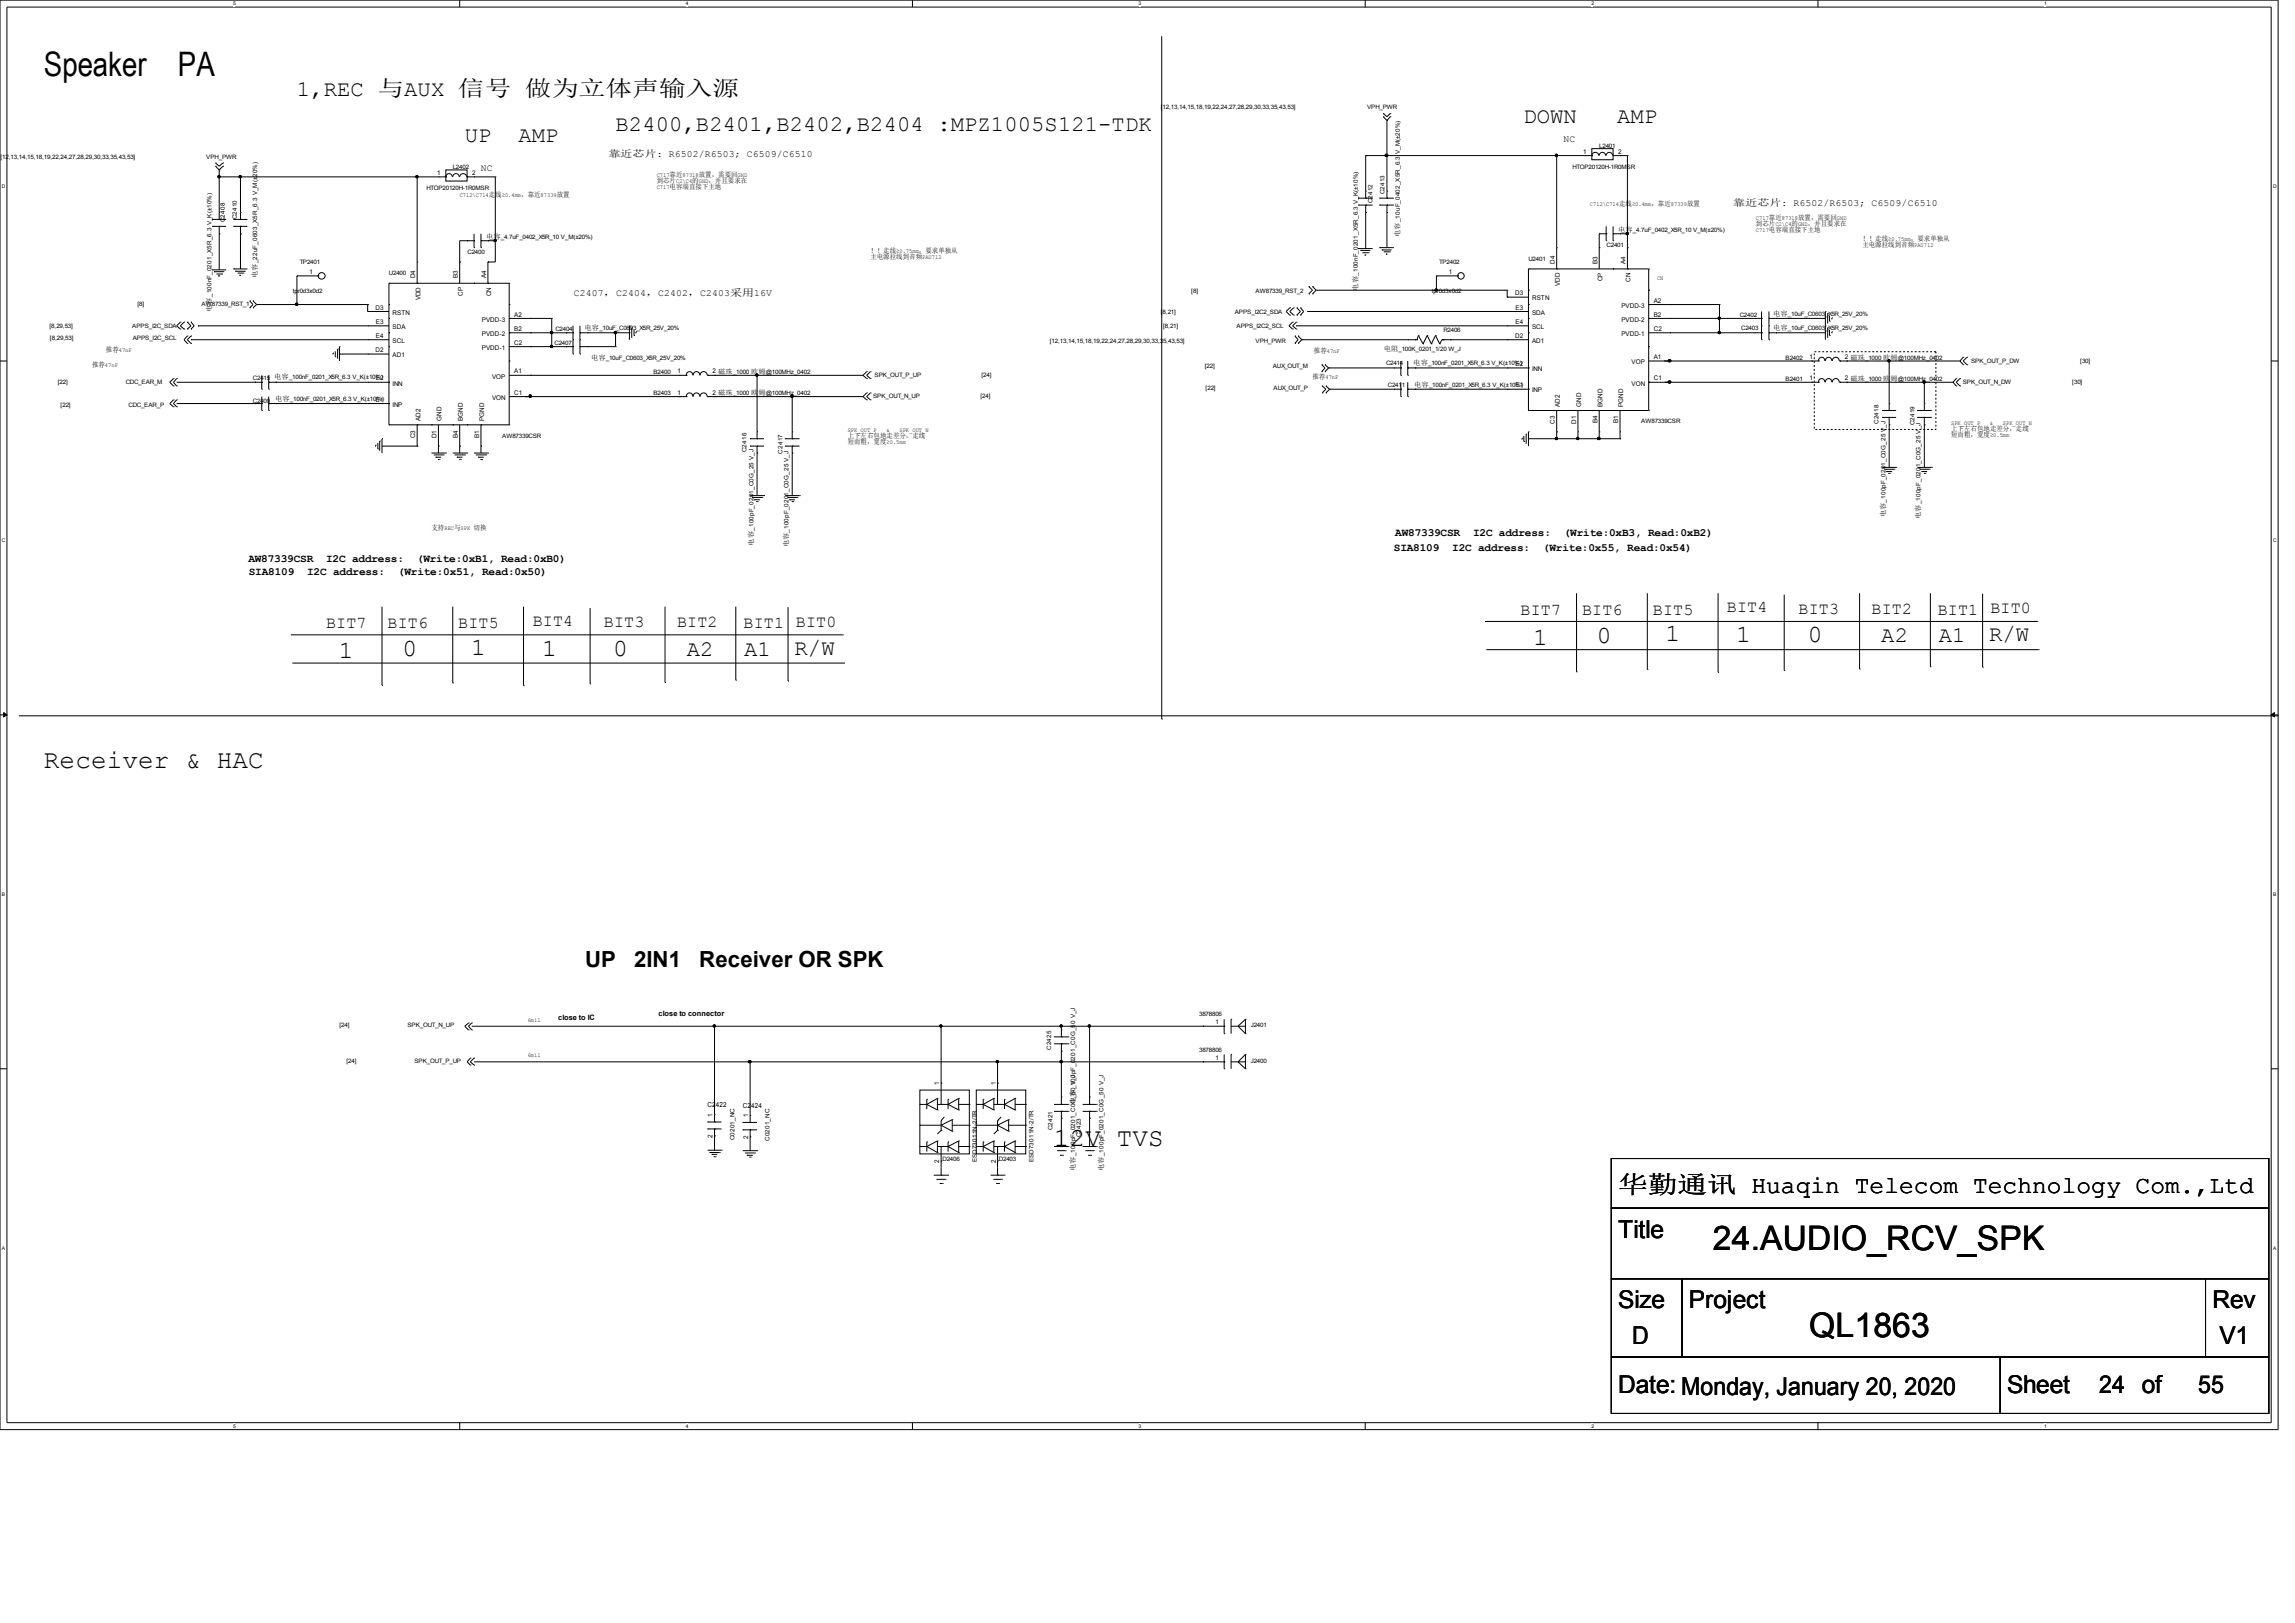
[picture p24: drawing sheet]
<svg xmlns="http://www.w3.org/2000/svg" width="420mm" height="297mm" viewBox="0 0 420 297" stroke-linecap="round" stroke-linejoin="round" font-family="sans-serif">
<defs><g id="words">
<g font-size="6.2">
<text x="8" y="13.8">Speaker</text>
<text x="32.6" y="13.8">PA</text>
<text x="313.6" y="228.8">24.AUDIO_RCV_SPK</text>
<text x="331.2" y="244.7">QL1863</text>
</g>
<g font-size="4.7">
<text x="8" y="140.6">Receiver &amp; HAC</text>
<text x="193" y="209.7">12V TVS</text>
</g>
<g font-size="4.5">
<text x="86.3" y="119.8">1</text>
<text x="280.7" y="118.1">1</text>
<text x="292.4" y="117.6">0</text>
<text x="304.9" y="117.4">1</text>
<text x="317.8" y="117.5">1</text>
<text x="331" y="117.5">0</text>
<text x="62.1" y="120.5">1</text>
<text x="73.7" y="120.1">0</text>
<text x="99.2" y="120">1</text>
<text x="112.3" y="120">0</text>
<text x="296.2" y="218.3">华勤通讯 Huaqin Telecom Technology Com.,Ltd</text>
<text x="296.2" y="226.5">Title</text>
<text x="296.2" y="239.5">Size</text>
<text x="309.2" y="239.5">Project</text>
<text x="405" y="239.5">Rev</text>
<text x="298.8" y="245.9">D</text>
<text x="406.3" y="245.9">V1</text>
<text x="296.2" y="255">Date: Monday, January 20, 2020</text>
<text x="367.5" y="255">Sheet</text>
<text x="384.3" y="255">24 of</text>
<text x="402.4" y="255">55</text>
</g>
<g font-size="4.1">
<text x="54.4" y="17.6">1,REC 与AUX 信号 做为立体声输入源</text>
<text x="112.7" y="23.9">B2400,B2401,B2402,B2404 :MPZ1005S121-TDK</text>
<text x="278.9" y="22.5">DOWN</text>
<text x="296.1" y="22.5">AMP</text>
<text x="85.1" y="25.9">UP</text>
<text x="94.9" y="25.9">AMP</text>
<text x="145.5" y="119.8">R/W</text>
<text x="344.4" y="117.5">A2</text>
<text x="354.9" y="117.5">A1</text>
<text x="364.2" y="117.4">R/W</text>
<text x="125.7" y="120">A2</text>
<text x="136.2" y="120">A1</text>
<text x="107.1" y="176.9">UP</text>
<text x="116.1" y="176.9">2IN1</text>
<text x="128" y="176.9">Receiver OR SPK</text>
</g>
<g font-size="3">
<text x="278.4" y="112.5">BIT7</text>
<text x="289.6" y="112.5">BIT6</text>
<text x="302.6" y="112.5">BIT5</text>
<text x="316.1" y="112">BIT4</text>
<text x="329.3" y="112.3">BIT3</text>
<text x="342.6" y="112.3">BIT2</text>
<text x="354.8" y="112.5">BIT1</text>
<text x="364.4" y="112.2">BIT0</text>
<text x="59.7" y="114.9">BIT7</text>
<text x="71" y="114.9">BIT6</text>
<text x="83.9" y="114.9">BIT5</text>
<text x="97.5" y="114.5">BIT4</text>
<text x="110.6" y="114.8">BIT3</text>
<text x="124" y="114.8">BIT2</text>
<text x="136.1" y="114.9">BIT1</text>
<text x="145.7" y="114.7">BIT0</text>
</g>
<g font-size="2">
<text x="255.2" y="100.8">SIA8109</text>
<text x="255.4" y="98.1">AW87339CSR</text>
<text x="265.9" y="100.8">I2C address:</text>
<text x="269.7" y="98.1">I2C address:</text>
<text x="282.5" y="100.8">(Write:0x55, Read:0x54)</text>
<text x="286.3" y="98.1">(Write:0xB3, Read:0xB2)</text>
<text x="45.5" y="102.9">AW87339CSR</text>
<text x="45.6" y="105.2">SIA8109</text>
<text x="56.2" y="105.2">I2C address:</text>
<text x="59.7" y="102.9">I2C address:</text>
<text x="72.8" y="105.2">(Write:0x51, Read:0x50)</text>
<text x="76.3" y="102.9">(Write:0xB1, Read:0xB0)</text>
</g>
<g font-size="1.8">
<text x="111.4" y="28.6">靠近芯片: R6502/R6503; C6509/C6510</text>
<text x="286.3" y="26">NC</text>
<text x="88.1" y="31.3">NC</text>
<text x="317.3" y="37.7">靠近芯片: R6502/R6503; C6509/C6510</text>
<text x="105.1" y="54.1">C2407，C2404，C2402，C2403采用16V</text>
</g>
<g font-size="1.4">
<text x="120.6" y="185.9">close to connector</text>
<text x="102.2" y="186.6">close to IC</text>
</g>
<g font-size="1.3">
<text x="120.2" y="33.6">到芯片</text>
<text x="122.6" y="32.5">靠近</text>
<text x="122.6" y="34.7">电容端直接下主地</text>
<text x="126.7" y="33.6">的</text>
<text x="127.9" y="32.5">放置，需要回</text>
<text x="129.7" y="33.6">，并且要求在</text>
<text x="89.5" y="36">走</text>
<text x="90.7" y="36">线</text>
<text x="95.4" y="36">，靠近</text>
<text x="101.9" y="36">放置</text>
<text x="296.4" y="37.8">走线</text>
<text x="302.3" y="37.8">，靠近</text>
<text x="308.9" y="37.8">放置</text>
<text x="321.5" y="41.3">到芯片</text>
<text x="323.8" y="40.2">靠近</text>
<text x="328" y="41.3">的</text>
<text x="329.2" y="40.2">放置，需要回</text>
<text x="331" y="41.3">，并且要求在</text>
<text x="89" y="43.7">电容</text>
<text x="159.3" y="46.3">！！走线</text>
<text x="159.3" y="47.4">主电源拉线到音频</text>
<text x="168.2" y="46.3">，要求单独从</text>
<text x="256.3" y="43.4" transform="rotate(-90 256.3 43.4)">电容</text>
<text x="296.2" y="42.4">电容</text>
<text x="323.8" y="42.4">电容端直接下主地</text>
<text x="341" y="44.1">！！走线</text>
<text x="341" y="45.2">主电源拉线到音频</text>
<text x="349.8" y="44.1">，要求单独从</text>
<text x="47.1" y="50.9" transform="rotate(-90 47.1 50.9)">电容</text>
<text x="248.6" y="53.2" transform="rotate(-90 248.6 53.2)">电容</text>
<text x="38.7" y="57.1" transform="rotate(-90 38.7 57.1)">电容</text>
<text x="324.6" y="57.9">电容</text>
<text x="19.4" y="64.5">推荐</text>
<text x="107" y="60.4">电容</text>
<text x="108.2" y="65.9">电容</text>
<text x="240.5" y="64.6">推荐</text>
<text x="253.3" y="64.3">电阻</text>
<text x="324.6" y="60.4">电容</text>
<text x="16.8" y="67.1">推荐</text>
<text x="50.2" y="69.4">电容</text>
<text x="240.3" y="69.5">推荐</text>
<text x="258.7" y="66.7">电容</text>
<text x="258.9" y="70.8">电容</text>
<text x="346.1" y="69.8">姆</text>
<text x="50.4" y="73.3">电容</text>
<text x="138.9" y="72.3">姆</text>
<text x="155.2" y="80.2">上下左右包地走差分，走线</text>
<text x="155.2" y="81.3">短而粗，宽度</text>
<text x="357.2" y="78.9">上下左右包地走差分，走线</text>
<text x="357.2" y="80">短而粗，宽度</text>
<text x="345.2" y="94.7" transform="rotate(-90 345.2 94.7)">电容</text>
<text x="351.6" y="95" transform="rotate(-90 351.6 95)">电容</text>
<text x="79" y="97">支持</text>
<text x="83.1" y="97">与</text>
<text x="86.7" y="97">切换</text>
<text x="137.9" y="99.9" transform="rotate(-90 137.9 99.9)">电容</text>
<text x="144.4" y="100.2" transform="rotate(-90 144.4 100.2)">电容</text>
<text x="129.5" y="202.6">C2422</text>
<text x="136" y="202.7">C2424</text>
<text x="196.8" y="202" transform="rotate(-90 196.8 202)">电容</text>
<text x="196.8" y="214.3" transform="rotate(-90 196.8 214.3)">电容</text>
<text x="202" y="214.3" transform="rotate(-90 202 214.3)">电容</text>
</g>
<g font-size="1.2">
<text x="289.8" y="28.1">1</text>
<text x="296.2" y="28.1">2</text>
<text x="80" y="32">1</text>
<text x="86.4" y="32">2</text>
<text x="56.6" y="50.2">1</text>
<text x="76" y="50.9" transform="rotate(-90 76 50.9)">D4</text>
<text x="83.8" y="50.9" transform="rotate(-90 83.8 50.9)">B3</text>
<text x="89" y="50.9" transform="rotate(-90 89 50.9)">A4</text>
<text x="265.3" y="50.2">1</text>
<text x="284.6" y="48.3" transform="rotate(-90 284.6 48.3)">D4</text>
<text x="285.6" y="52.4" transform="rotate(-90 285.6 52.4)">VDD</text>
<text x="292.4" y="48.3" transform="rotate(-90 292.4 48.3)">B3</text>
<text x="293.4" y="51.5" transform="rotate(-90 293.4 51.5)">CP</text>
<text x="297.6" y="48.3" transform="rotate(-90 297.6 48.3)">A4</text>
<text x="298.5" y="51.6" transform="rotate(-90 298.5 51.6)">CN</text>
<text x="68.7" y="56.7">D3</text>
<text x="68.8" y="59.3">E3</text>
<text x="71.9" y="57.6">RSTN</text>
<text x="77" y="55" transform="rotate(-90 77 55)">VDD</text>
<text x="84.8" y="54.1" transform="rotate(-90 84.8 54.1)">CP</text>
<text x="88.2" y="58.9">PVDD-3</text>
<text x="89.9" y="54.2" transform="rotate(-90 89.9 54.2)">CN</text>
<text x="94.1" y="57.9">A2</text>
<text x="277.4" y="54">D3</text>
<text x="277.5" y="56.7">E3</text>
<text x="277.5" y="59.3">E4</text>
<text x="280.5" y="57.6">SDA</text>
<text x="280.5" y="55">RSTN</text>
<text x="296.8" y="58.9">PVDD-2</text>
<text x="296.8" y="56.3">PVDD-3</text>
<text x="302.8" y="57.9">B2</text>
<text x="302.8" y="55.4">A2</text>
<text x="68.7" y="64.5">D2</text>
<text x="68.8" y="61.8">E4</text>
<text x="71.9" y="60.2">SDA</text>
<text x="71.9" y="62.8">SCL</text>
<text x="71.9" y="65.4">AD1</text>
<text x="88.2" y="64">PVDD-1</text>
<text x="88.2" y="61.5">PVDD-2</text>
<text x="94.1" y="63.1">C2</text>
<text x="94.1" y="60.6">B2</text>
<text x="277.4" y="61.8">D2</text>
<text x="280.5" y="60.2">SCL</text>
<text x="280.5" y="62.8">AD1</text>
<text x="296.8" y="61.5">PVDD-1</text>
<text x="302.8" y="60.6">C2</text>
<text x="302.8" y="65.7">A1</text>
<text x="331.3" y="65.7">1</text>
<text x="337.7" y="65.7">2 磁珠_1000 欧姆@100MHz_0402</text>
<text x="68.8" y="69.6">E2</text>
<text x="71.9" y="70.6">INN</text>
<text x="90.1" y="69.3">VOP</text>
<text x="94.1" y="68.4">A1</text>
<text x="124" y="68.4">1</text>
<text x="130.5" y="68.4">2 磁珠_1000 欧姆@100MHz_0402</text>
<text x="277.5" y="70.9">E1</text>
<text x="277.5" y="67">E2</text>
<text x="280.5" y="71.8">INP</text>
<text x="280.5" y="67.9">INN</text>
<text x="298.7" y="70.6">VON</text>
<text x="298.7" y="66.7">VOP</text>
<text x="302.8" y="69.6">C1</text>
<text x="331.3" y="69.6">1</text>
<text x="337.7" y="69.6">2 磁珠_1000 欧</text>
<text x="68.8" y="73.5">E1</text>
<text x="71.9" y="74.5">INP</text>
<text x="77" y="77.1" transform="rotate(-90 77 77.1)">AD2</text>
<text x="80.9" y="77.1" transform="rotate(-90 80.9 77.1)">GND</text>
<text x="84.8" y="77.1" transform="rotate(-90 84.8 77.1)">BGND</text>
<text x="88.6" y="77.1" transform="rotate(-90 88.6 77.1)">PGND</text>
<text x="90.1" y="73.2">VON</text>
<text x="94.1" y="72.2">C1</text>
<text x="124" y="72.2">1</text>
<text x="130.5" y="72.2">2 磁珠_1000 欧</text>
<text x="284.6" y="77.6" transform="rotate(-90 284.6 77.6)">C3</text>
<text x="285.6" y="74.5" transform="rotate(-90 285.6 74.5)">AD2</text>
<text x="288.5" y="77.6" transform="rotate(-90 288.5 77.6)">D1</text>
<text x="289.5" y="74.5" transform="rotate(-90 289.5 74.5)">GND</text>
<text x="292.4" y="77.5" transform="rotate(-90 292.4 77.5)">B4</text>
<text x="293.4" y="74.5" transform="rotate(-90 293.4 74.5)">BGND</text>
<text x="296.2" y="77.5" transform="rotate(-90 296.2 77.5)">B1</text>
<text x="297.2" y="74.5" transform="rotate(-90 297.2 74.5)">PGND</text>
<text x="76" y="80.2" transform="rotate(-90 76 80.2)">C3</text>
<text x="79.9" y="80.2" transform="rotate(-90 79.9 80.2)">D1</text>
<text x="83.8" y="80.1" transform="rotate(-90 83.8 80.1)">B4</text>
<text x="87.7" y="80.1" transform="rotate(-90 87.7 80.1)">B1</text>
<text x="222.5" y="187.5">1</text>
<text x="222.5" y="194">1</text>
<text x="172" y="198.6" transform="rotate(-90 172 198.6)">1</text>
<text x="182.3" y="198.6" transform="rotate(-90 182.3 198.6)">1</text>
<text x="130.5" y="208.2" transform="rotate(-90 130.5 208.2)">2</text>
<text x="130.5" y="204.4" transform="rotate(-90 130.5 204.4)">1</text>
<text x="137" y="208.4" transform="rotate(-90 137 208.4)">2</text>
<text x="137" y="204.5" transform="rotate(-90 137 204.5)">1</text>
<text x="172" y="212.8" transform="rotate(-90 172 212.8)">2</text>
<text x="182.3" y="212.8" transform="rotate(-90 182.3 212.8)">2</text>
</g>
<g font-size="1.1">
<text x="212.5" y="20">[12,13,14,15,18,19,22,24,27,28,29,30,33,35,43,53]</text>
<text x="250.3" y="20">VPH_PWR</text>
<text x=".1" y="29.1">[12,13,14,15,18,19,22,24,27,28,29,30,33,35,43,53]</text>
<text x="37.8" y="29.1">VPH_PWR</text>
<text x="292.8" y="27">L2401</text>
<text x="78.1" y="34.8">HTOP20120H-1R0MSR</text>
<text x="82.9" y="30.9">L2402</text>
<text x="120.2" y="32.5">C717</text>
<text x="120.2" y="34.7">C717</text>
<text x="123.8" y="33.6">C2\C4</text>
<text x="125" y="32.5">87318</text>
<text x="127.9" y="33.6">GND</text>
<text x="135" y="32.5">GND</text>
<text x="253.5" y="35.6" transform="rotate(-90 253.5 35.6)">C2413</text>
<text x="287.9" y="30.9">HTOP20120H-1R0MSR</text>
<text x="41.1" y="40.7" transform="rotate(-90 41.1 40.7)">C2408</text>
<text x="43.3" y="40.2" transform="rotate(-90 43.3 40.2)">C2410</text>
<text x="84.2" y="36">C712\C714</text>
<text x="91.9" y="36">≥0.4mm</text>
<text x="99" y="36">87339</text>
<text x="251.3" y="37.2" transform="rotate(-90 251.3 37.2)">C2412</text>
<text x="256.3" y="40.7" transform="rotate(-90 256.3 40.7)">_10uF_0402_X5R_6.3 V_M(±20%)</text>
<text x="291.1" y="37.8">C712\C714</text>
<text x="298.8" y="37.8">≥0.4mm</text>
<text x="305.9" y="37.8">87339</text>
<text x="321.5" y="40.2">C717</text>
<text x="325" y="41.3">C2\C4</text>
<text x="326.2" y="40.2">87318</text>
<text x="329.2" y="41.3">GND</text>
<text x="336.3" y="40.2">GND</text>
<text x="85.6" y="46.4">C2400</text>
<text x="91.7" y="43.7">_4.7uF_0402_X5R_10 V_M(±20%)</text>
<text x="164.1" y="46.3">≥0.75mm</text>
<text x="168.8" y="47.4">PAU712</text>
<text x="279.8" y="47.8">U2401</text>
<text x="294.1" y="45.2">C2401</text>
<text x="299" y="42.4">_4.7uF_0402_X5R_10 V_M(±20%)</text>
<text x="321.5" y="42.4">C717</text>
<text x="345.7" y="44.1">≥0.75mm</text>
<text x="350.4" y="45.2">PAU712</text>
<text x="47.1" y="48.2" transform="rotate(-90 47.1 48.2)">_22uF_0603_X5R_6.3 V_M(±20%)</text>
<text x="53.6" y="53.7">tpr0d3x0d2</text>
<text x="54.9" y="48.4">TP2401</text>
<text x="71.2" y="50.3">U2400</text>
<text x="218.1" y="53.5">[8]</text>
<text x="229.9" y="53.5">AW87339_RST_2</text>
<text x="248.6" y="50.5" transform="rotate(-90 248.6 50.5)">_100nF_0201_X5R_6.3 V_K(±10%)</text>
<text x="262.1" y="53.7">tpr0d3x0d2</text>
<text x="263.5" y="48.4">TP2402</text>
<text x="303.4" y="51.2">CN</text>
<text x="25.1" y="56">[8]</text>
<text x="36.9" y="56">AW87339_RST_1</text>
<text x="38.7" y="54.4" transform="rotate(-90 38.7 54.4)">_100nF_0201_X5R_6.3 V_K(±10%)</text>
<text x="212.5" y="57.4">[8,21]</text>
<text x="226.1" y="57.4">APPS_I2C2_SDA</text>
<text x="318.5" y="57.9">C2402</text>
<text x="327.3" y="57.9">_10uF_C0603_X5R_25V_20%</text>
<text x="9.1" y="60.1">[8,29,53]</text>
<text x="9.1" y="62.3">[8,29,53]</text>
<text x="21.8" y="64.5">47nF</text>
<text x="24.2" y="60.1">APPS_I2C_SDA</text>
<text x="24.3" y="62.3">APPS_I2C_SCL</text>
<text x="101.5" y="63.2">C2407</text>
<text x="101.7" y="60.6">C2404</text>
<text x="109.7" y="60.4">_10uF_C0603_X5R_25V_20%</text>
<text x="110.9" y="65.9">_10uF_C0603_X5R_25V_20%</text>
<text x="192.2" y="62.8">[12,13,14,15,18,19,22,24,27,28,29,30,33,35,43,53]</text>
<text x="212.9" y="60.1">[8,21]</text>
<text x="226.4" y="60.1">APPS_I2C2_SCL</text>
<text x="229.9" y="62.8">VPH_PWR</text>
<text x="242.9" y="64.6">47nF</text>
<text x="256" y="64.3">_100K_0201_1/20 W_J</text>
<text x="264.2" y="60.7">R2406</text>
<text x="318.8" y="60.4">C2403</text>
<text x="326.9" y="65.9">B2402</text>
<text x="327.3" y="60.4">_10uF_C0603_X5R_25V_20%</text>
<text x="10.6" y="70.3">[22]</text>
<text x="19.2" y="67.1">47nF</text>
<text x="23" y="70.3">CDC_EAR_M</text>
<text x="46.3" y="69.5">C2415</text>
<text x="52.9" y="69.4">_100nF_0201_X5R_6.3 V_K(±10%)</text>
<text x="119.6" y="68.4">B2400</text>
<text x="160.1" y="68.9">SPK_OUT_P_UP</text>
<text x="179.7" y="68.9">[24]</text>
<text x="220.6" y="67.4">[22]</text>
<text x="220.7" y="71.3">[22]</text>
<text x="233" y="67.4">AUX_OUT_M</text>
<text x="233.2" y="71.3">AUX_OUT_P</text>
<text x="242.7" y="69.5">47nF</text>
<text x="253.7" y="66.7">C2414</text>
<text x="254.1" y="70.9">C2411</text>
<text x="261.5" y="66.7">_100nF_0201_X5R_6.3 V_K(±10%)</text>
<text x="261.6" y="70.8">_100nF_0201_X5R_6.3 V_K(±10%)</text>
<text x="326.9" y="69.8">B2401</text>
<text x="347.5" y="69.8">@100MHz_0402</text>
<text x="359.3" y="70.3">SPK_OUT_N_DW</text>
<text x="360.8" y="66.4">SPK_OUT_P_DW</text>
<text x="379.4" y="70.3">[30]</text>
<text x="380.8" y="66.4">[30]</text>
<text x="11.1" y="74.5">[22]</text>
<text x="23.5" y="74.5">CDC_EAR_P</text>
<text x="46.3" y="73.7">C2409</text>
<text x="53.1" y="73.3">_100nF_0201_X5R_6.3 V_K(±10%)</text>
<text x="119.6" y="72.3">B2403</text>
<text x="140.2" y="72.3">@100MHz_0402</text>
<text x="159.9" y="72.8">SPK_OUT_N_UP</text>
<text x="179.5" y="72.8">[24]</text>
<text x="300.5" y="77.5">AW87339CSR</text>
<text x="343.9" y="77.6" transform="rotate(-90 343.9 77.6)">C2418</text>
<text x="350.5" y="77.8" transform="rotate(-90 350.5 77.8)">C2419</text>
<text x="357.2" y="77.8">SPK_OUT_P</text>
<text x="364.3" y="77.8">&amp;</text>
<text x="366.7" y="77.8">SPK_OUT_N</text>
<text x="91.9" y="80.1">AW87339CSR</text>
<text x="136.7" y="82.7" transform="rotate(-90 136.7 82.7)">C2416</text>
<text x="143.3" y="83" transform="rotate(-90 143.3 83)">C2417</text>
<text x="155.2" y="79.1">SPK_OUT_P</text>
<text x="162.3" y="79.1">&amp;</text>
<text x="162.3" y="81.3">≥0.5mm</text>
<text x="164.7" y="79.1">SPK_OUT_N</text>
<text x="364.3" y="80">≥0.5mm</text>
<text x="345.2" y="92" transform="rotate(-90 345.2 92)">_100pF_0201_C0G_25 V_J</text>
<text x="351.6" y="92.3" transform="rotate(-90 351.6 92.3)">_100pF_0201_C0G_25 V_J</text>
<text x="81.4" y="97">REC</text>
<text x="84.3" y="97">SPK</text>
<text x="137.9" y="97.1" transform="rotate(-90 137.9 97.1)">_100pF_0201_C0G_25 V_J</text>
<text x="144.4" y="97.5" transform="rotate(-90 144.4 97.5)">_100pF_0201_C0G_25 V_J</text>
<text x="219.5" y="186">3878806</text>
<text x="62.1" y="187.9">[24]</text>
<text x="74.6" y="187.9">SPK_OUT_N_UP</text>
<text x="96.6" y="187.1">6mil</text>
<text x="229" y="188">J2401</text>
<text x="63.4" y="194.5">[24]</text>
<text x="75.9" y="194.5">SPK_OUT_P_UP</text>
<text x="96.6" y="193.5">6mil</text>
<text x="192.4" y="192.1" transform="rotate(-90 192.4 192.1)">C2425</text>
<text x="219.5" y="192.5">3878806</text>
<text x="229" y="194.5">J2400</text>
<text x="196.8" y="199.3" transform="rotate(-90 196.8 199.3)">_100</text>
<text x="134.5" y="208.7" transform="rotate(-90 134.5 208.7)">C0201_NC</text>
<text x="140.9" y="208.8" transform="rotate(-90 140.9 208.8)">C0201_NC</text>
<text x="192.7" y="206.9" transform="rotate(-90 192.7 206.9)">C2421</text>
<text x="197.9" y="208.1" transform="rotate(-90 197.9 208.1)">C2423</text>
<text x="172.6" y="212.5">D2406</text>
<text x="178.8" y="212.7" transform="rotate(-90 178.8 212.7)">ESD73011N-2/TR</text>
<text x="182.9" y="212.5">D2403</text>
<text x="189.2" y="212.7" transform="rotate(-90 189.2 212.7)">ESD73011N-2/TR</text>
<text x="196.8" y="211.6" transform="rotate(-90 196.8 211.6)">_100pF_0201_C0G_50 V_JpF_0201_C0G_50 V_J</text>
<text x="202" y="211.6" transform="rotate(-90 202 211.6)">_100pF_0201_C0G_50 V_J</text>
</g>
<g font-size=".9">
<text x="42.7" y="1">5</text>
<text x="125.6" y="1">4</text>
<text x="208.4" y="1">3</text>
<text x="291.3" y="1">2</text>
<text x="374.2" y="1">1</text>
<text x=".3" y="34.4">D</text>
<text x="416.1" y="34.4">D</text>
<text x=".3" y="99.2">C</text>
<text x="416.1" y="99.2">C</text>
<text x=".3" y="163.9">B</text>
<text x="416.1" y="163.9">B</text>
<text x=".3" y="228.7">A</text>
<text x="416.1" y="228.7">A</text>
<text x="42.7" y="261.3">5</text>
<text x="125.6" y="261.3">4</text>
<text x="208.4" y="261.3">3</text>
<text x="291.3" y="261.3">2</text>
<text x="374.2" y="261.3">1</text>
</g>
</g></defs>
<path d="M0 0h417.1v261.6h-417.1zM1.3 1.3h414.5v259.1h-414.5z" fill="none" stroke="#000" stroke-width=".18"/>
<g fill="#fff">
<path d="M42.7 .2h.3v.9h-.3z"/>
<path d="M42.7 260.5h.3v1h-.3z"/>
</g>
<path d="M84.2 0v1.3M84.2 260.4v1.2" fill="none" stroke="#000" stroke-width=".18"/>
<g fill="#fff">
<path d="M125.6 .2h.3v.9h-.3z"/>
<path d="M125.6 260.5h.3v1h-.3z"/>
</g>
<path d="M167 0v1.3M167 260.4v1.2" fill="none" stroke="#000" stroke-width=".18"/>
<g fill="#fff">
<path d="M208.4 .2h.4v.9h-.4z"/>
<path d="M208.4 260.5h.4v1h-.4z"/>
</g>
<path d="M249.9 0v1.3M249.9 260.4v1.2" fill="none" stroke="#000" stroke-width=".18"/>
<g fill="#fff">
<path d="M291.3 .2h.4v.9h-.4z"/>
<path d="M291.3 260.5h.4v1h-.4z"/>
</g>
<path d="M332.8 0v1.3M332.8 260.4v1.2" fill="none" stroke="#000" stroke-width=".18"/>
<g fill="#fff">
<path d="M374.2 .2h.4v.9h-.4z"/>
<path d="M374.2 260.5h.4v1h-.4z"/>
<path d="M.3 33.6h.5v1h-.5z"/>
<path d="M416.1 33.6h.5v1h-.5z"/>
<path d="M.3 98.4h.5v.9h-.5z"/>
<path d="M416.1 98.4h.5v.9h-.5z"/>
</g>
<path d="M0 66.1h1.3M415.8 66.1h1.3" fill="none" stroke="#000" stroke-width=".18"/>
<g fill="#fff">
<path d="M.3 163.2h.5v.9h-.5z"/>
<path d="M416.1 163.2h.5v.9h-.5z"/>
</g>
<path d="M0 130.8h1.3M415.8 130.8h1.3" fill="none" stroke="#000" stroke-width=".18"/>
<path d="M.7 130.4l.6 .4-.6 .4zM415.8 130.8l.6-.4v.8z" fill="#000" stroke="#000" stroke-width=".18"/>
<g fill="#fff">
<path d="M.3 228h.5v.9h-.5z"/>
<path d="M416.1 228h.5v.9h-.5z"/>
</g>
<g fill="none" stroke="#000" stroke-width=".18">
<path d="M212.7 6.6v125M39.5 30.4h.1M39.5 29.8h.1M39.5 30.4l.6 .7M39.5 29.8l.6 .6 .7-.6M40.1 38.9h.1M40.1 32.4h.1M40.1 31.1h.1M40.1 32.4h41.5M40.1 31.1v9.1M40.8 30.4h.1M40.8 29.8h.1"/>
<path d="M40.8 30.4l-.7 .7M44 38.9h.1M44 32.4h.1M44 32.4v7.8M76.4 32.4h.1M76.4 32.4v19.4M80.3 32.4h.1M81.6 31.1h3.9v2h-3.9zM81.6 32.4h.1M81.6 32.4a.59 .59 0 0 1 .6-.6 .59 .59 0 0 1 .6 .6M82.9 32.4a.59 .59 0 0 1 .6-.6 .59 .59 0 0 1 .6 .6M84.2 32.4a.64 .64 0 0 1 .6-.6 .64 .64 0 0 1 .6 .6"/>
<path d="M85.5 32.4h.1M85.5 32.4h5.2M86.8 32.4h.1M90.7 32.4h.1M90.7 32.4v15.5h-1.4M248.7 36.3h.1M248.7 37.5h.1M248.7 36.3h2.6M248.7 37.5h2.6M250 36.3h.1M250 37.5h.1M250 35h.1"/>
<path d="M250 38.9h.1M250 28.5h.1M250 28.5h41.4M250 28.5v7.8M250 37.5v8M252.6 36.3h.1M252.6 37.5h.1M252.6 36.3h2.6M252.6 37.5h2.6M253.2 21.4h.1M253.2 20.8h.1M253.2 21.4l.7 .6"/>
<path d="M253.2 20.8l.7 .6 .6-.6M253.9 36.3h.1M253.9 37.5h.1M253.9 35h.1M253.9 38.9h.1M253.9 28.5h.1M253.9 22h.1M253.9 22v14.3M253.9 37.5v7.8M254.5 21.4h.1M254.5 20.8h.1M254.5 21.4l-.6 .6"/>
<path d="M285 28.5h.1M285 28.5v20.7M290.2 28.5h.1M291.4 27.2h3.9v2h-3.9zM291.4 28.5h.1M291.4 28.5a.64 .64 0 0 1 .7-.6 .64 .64 0 0 1 .6 .6M292.8 28.5a.59 .59 0 0 1 .6-.6 .59 .59 0 0 1 .6 .6M294 28.5a.59 .59 0 0 1 .6-.6 .59 .59 0 0 1 .6 .6M295.3 28.5h.1M295.3 28.5h2.6M296.6 28.5h.1M297.9 28.5h.1"/>
<path d="M297.9 28.5v20.7M33 59h.1M33 59l-.7 .6 .7 .6M33.7 59h.1M33.7 59l-.7 .6 .7 .6M34.3 59h.1M34.3 59l.7 .6-.7 .6M35 59h.1M35 59l.6 .6-.6 .6M36.2 59.6h.1M36.2 59.6h35M38.9 49.4h.1"/>
<path d="M38.9 40.2h.1M38.9 41.4h.1M38.9 49.4h2.5M38.9 40.2h2.5M38.9 41.4h2.5M39.2 49.7h.1M39.2 49.7h1.9M39.6 50.2h1M40 50.5h.1M40 50.5h.3M40.1 40.2h.1M40.1 41.4h.1"/>
<path d="M40.1 42.8h.1M40.1 41.4v8M40.6 50.2h.1M42.8 49.2h.1M42.8 40.2h.1M42.8 41.4h.1M42.8 49.2h2.5M42.8 40.2h2.5M42.8 41.4h2.5M43.1 49.6h.1M43.1 49.6h1.9M43.5 50h1"/>
<path d="M43.9 50.4h.1M43.9 50.4h.2M44 40.2h.1M44 41.4h.1M44 42.8h.1M44 41.4v7.8M44.5 50h.1M45.7 55.1h.1M45.7 56.3h.1M45.7 55.1l.6 .6-.6 .6M46.3 56.3h.1M46.3 55.1h.1"/>
<path d="M46.3 55.1l.7 .6M47 55.7l-.7 .6M47 55.7h20.3M54.4 50.5h.1M54.4 55.7h.1M54.4 50.5h3.9M54.4 50.5v5.2M58.3 50.5h.1M67.3 59.6h.1M67.3 57h.1M67.3 55.7h.1M67.3 57h3.9"/>
<path d="M67.3 55.7v1.3M71.2 58.3h.1M71.2 55.7h.1M71.2 51.8h.1M71.2 51.8h22M71.2 51.8v26M76.4 51.8h.1M76.4 47.9h.1M84.2 47.9h.1M85.5 44.1h.1M86.8 51.8h.1M86.8 44.1h.1"/>
<path d="M86.8 45.3h.1M86.8 44.1h-2.6v7.7M86.8 42.8v2.5M88.1 45.3h.1M88.1 44.1h.1M88.1 42.8v2.5M88.1 44.1h2.6M89.3 51.8h.1M89.3 47.9h.1M89.3 44.1h.1M89.3 47.9v3.9M90.7 44.1h.1"/>
<path d="M93.2 58.3h.1M93.2 55.7h.1M93.2 51.8h.1M93.2 51.8v26M93.2 58.3h7.8M97.1 58.3h.1M101 58.3h.1M101 58.3v5.1M104.9 59.6v5.2M106.2 59.6v5.2M115.2 59.6h.1M115.2 59.6v2.6"/>
<path d="M115.7 60h.1M115.7 60v1.8M236.1 57.7h.1M236.1 56.3h.1M236.1 56.3l-.6 .7 .6 .7M236.6 59h.1M236.6 59l-.6 .6 .6 .6M236.8 56.3h.1M236.8 57.7h.1M236.8 56.3l-.7 .7 .7 .7M237.3 59h.1M237.3 59.6h.1"/>
<path d="M237.3 59l-.7 .6 .7 .6M237.3 59.6h42.5M237.4 56.3h.1M237.4 57.7h.1M237.4 56.3l.7 .7-.7 .7M238.1 56.3h.1M238.1 57.7h.1M238.1 56.3l.6 .7-.6 .7M239.4 57h.1M239.4 57h40.4M239.6 52.4h.1M239.6 53.8h.1"/>
<path d="M239.6 52.4l.7 .7-.7 .7M240.3 53.8h.1M240.3 52.4h.1M240.3 52.4l.7 .7M241 53.1l-.7 .7M241 53.1h34.9M248.7 45.5h.1M248.7 45.5h2.6M249.1 45.8h.1M249.1 45.8h1.8M249.4 46.3h1.1M249.9 46.7h.1"/>
<path d="M249.9 46.7h.2M250.5 46.3h.1M252.6 45.3h.1M252.6 45.3h2.6M253 45.7h.1M253 45.7h1.8M253.3 46.1h1.1M253.7 46.5h.1M253.7 46.5h.3M254.4 46.1h.1M263 50.5h.1M263 53.1h.1"/>
<path d="M263 50.5h3.9M263 50.5v2.6M266.9 50.5h.1M275.9 57h.1M275.9 59.6h.1M275.9 54.4h.1M275.9 53.1h.1M275.9 54.4h3.9M275.9 53.1v1.3M279.8 55.7h.1M279.8 58.3h.1M279.8 53.1h.1"/>
<path d="M279.8 49.2h.1M279.8 49.2v25.9M279.8 49.2h22M285 49.2h.1M285 45.3h.1M292.8 42.8h.1M292.8 45.3h.1M292.8 42.8h1.2M292.8 42.8v6.4M294 42.8h.1M294 44.1h.1M294 41.4v2.7"/>
<path d="M295.3 44.1h.1M295.3 42.8h.1M295.3 49.2h.1M295.3 41.4v2.7M295.3 42.8h2.6M296.6 42.8h.1M297.9 49.2h.1M297.9 45.3h.1M297.9 42.8h.1M301.8 58.3h.1M301.8 55.7h.1M301.8 53.1h.1"/>
<path d="M301.8 49.2h.1M301.8 58.3h20.7M301.8 49.2v25.9M301.8 55.7h13M305.7 58.3h.1M305.7 55.7h.1M314.8 58.3h.1M314.8 55.7h.1M314.8 55.7v5.2M321.2 58.3h.1M322.5 58.3h.1M322.5 59.6h.1"/>
<path d="M322.5 57v5.2M323.8 59.6h.1M323.8 58.3h.1M323.8 58.3h10.4M323.8 57v5.2M325.1 58.3h.1M334.2 59.6h.1M334.2 57h.1M334.2 57v5.2M334.6 60h.1M334.6 57.3h.1M334.6 57.3v1.9"/>
<path d="M334.6 60v1.8M334.9 58.8h.1M334.9 57.8v1M335.4 58.2h.1M335.4 58.2v.2M31.7 73.2h.1M31.7 74.5h.1M31.7 69.3h.1M31.7 70.6h.1M31.7 73.2l-.6 .7 .6 .6M31.7 69.3l-.6 .7 .6 .6M32.3 73.2h.1"/>
<path d="M32.3 74.5h.1M32.3 69.3h.1M32.3 70.6h.1M32.3 73.2l-.6 .7 .6 .6M32.3 69.3l-.6 .7 .6 .6M32.3 73.9h15.6M32.3 70h15.6M33 60.2h.1M33.7 60.2h.1M34.3 61.5h.1M34.3 62.9h.1M34.3 60.2h.1"/>
<path d="M34.3 61.5l-.6 .7 .6 .7M35 61.5h.1M35 62.9h.1M35 60.2h.1M35 62.2h.1M35 61.5l-.7 .7 .7 .7M35 62.2h36.2M46.7 73.9h.1M46.7 70h.1M47.9 73.9h.1M47.9 75.1h.1M47.9 70h.1"/>
<path d="M47.9 71.2h.1M47.9 68.7v2.5M47.9 72.6v2.5M49.2 75.1h.1M49.2 73.9h.1M49.2 71.2h.1M49.2 70h.1M49.2 73.9h22M49.2 70h22M49.2 68.7v2.5M49.2 72.6v2.5M50.5 73.9h.1"/>
<path d="M50.5 70h.1M61 64.6h.1M61 64.6v.3M61.4 65.3h.1M61.4 64.3v1M61.8 63.9h.1M61.8 63.9v1.7M62.1 63.4h.1M62.1 64.8h.1M62.1 63.4v2.7M62.1 64.8h9.1M67.3 73.9h.1"/>
<path d="M67.3 70h.1M67.3 62.2h.1M67.3 64.8h.1M71.2 70h.1M71.2 73.9h.1M71.2 60.9h.1M71.2 63.4h.1M71.2 77.8h.1M71.2 77.8h22M76.4 77.8h.1M76.4 77.8v3.8M79 77.8h.1"/>
<path d="M80.3 77.8v5.1M82.9 77.8h.1M84.2 77.8v5.1M85.5 77.8h.1M88.1 77.8h.1M88.1 77.8v5.1M93.2 60.9h.1M93.2 72.6h.1M93.2 66.1h.1M93.2 77.8h.1M93.2 63.4h11.7M93.2 72.6h32.4"/>
<path d="M93.2 60.9h11.7M93.2 68.7h32.4M96.2 72.6h.1M97.1 63.4h.1M97.1 72.6h.1M97.1 60.9h.1M97.1 68.7h.1M101 63.4h.1M103.6 60.9h.1M103.6 63.4h.1M104.9 60.9h.1M104.9 62.2h.1"/>
<path d="M104.9 63.4h.1M104.9 64.8h.1M106.2 62.2h.1M106.2 60.9h.1M106.2 64.8h.1M106.2 63.4h.1M106.2 63.4h6.5M106.2 60.9h9M107.5 60.9h.1M107.5 63.4h.1M112.7 60.9h.1M112.7 63.4h.1"/>
<path d="M112.7 60.9v2.5M115.2 60.9h.1M116.1 61.4h.1M116.1 60.4v1M116.4 60.7h.1M116.4 60.7v.3M124.4 72.6h.1M124.4 68.7h.1M125.6 72.6h.1M125.6 68.7h.1M126.8 72.6a.59 .59 0 0 0-.6-.7 .59 .59 0 0 0-.5 .7M126.8 68.7a.59 .59 0 0 0-.6-.7 .59 .59 0 0 0-.5 .7"/>
<path d="M128.1 72.6a.59 .59 0 0 0-.6-.7 .59 .59 0 0 0-.6 .7M128.1 68.7a.59 .59 0 0 0-.6-.7 .59 .59 0 0 0-.6 .7M129.5 72.6a.63 .63 0 0 0-.7-.7 .63 .63 0 0 0-.6 .7M129.5 68.7a.63 .63 0 0 0-.7-.7 .63 .63 0 0 0-.6 .7M129.5 72.6h.1M129.5 68.7h.1M129.5 72.6h28.5M129.5 68.7h28.5M130.8 72.6h.1M130.8 68.7h.1M138.6 79h.1M138.6 68.7h.1"/>
<path d="M138.6 68.7v11.6M145 79h.1M145 72.6h.1M145 72.6v7.7M158 68.7l.7 .6M158 72.6l.7 .6M158.7 68h.1M158.7 69.3h.1M158.7 71.9h.1M158.7 73.2h.1M158.7 68l-.7 .7M158.7 71.9l-.7 .7"/>
<path d="M159.3 69.3h.1M159.3 68h.1M159.3 73.2h.1M159.3 71.9h.1M159.3 68l-.6 .7 .6 .6M159.3 71.9l-.6 .7 .6 .6M236.6 60.2h.1M237.1 61.5h.1M237.1 62.9h.1M237.1 61.5l.6 .7-.6 .7M237.3 60.2h.1M237.7 62.9h.1"/>
<path d="M237.7 61.5h.1M237.7 61.5l.6 .7M238.3 62.2h.1M238.3 62.2l-.6 .7M238.3 62.2h21.1M242 66.7h.1M242 68h.1M242 66.7l.6 .6-.6 .7M242.1 70.6h.1M242.1 71.9h.1M242.1 70.6l.6 .6-.6 .7M242.6 68h.1"/>
<path d="M242.6 66.7h.1M242.6 66.7l.6 .6M242.7 71.9h.1M242.7 70.6h.1M242.7 70.6l.7 .6M243.2 67.3h.1M243.2 67.3l-.6 .7M243.2 67.3h13.3M243.4 71.2h.1M243.4 71.2l-.7 .7M243.4 71.2h13.1M255.2 71.2h.1"/>
<path d="M255.2 67.3h.1M256.5 71.2h.1M256.5 72.6h.1M256.5 67.3h.1M256.5 68.7h.1M256.5 66.1v2.6M256.5 70v2.6M257.7 62.2h.1M257.7 72.6h.1M257.7 71.2h.1M257.7 68.7h.1M257.7 67.3h.1"/>
<path d="M257.7 66.1v2.6M257.7 70v2.6M257.7 71.2h22.1M257.7 67.3h22.1M259.1 62.2h.1M259.1 71.2h.1M259.1 67.3h.1M259.4 62.2h.1M259.7 61.4h.1M259.7 61.4l-.3 .8M259.7 61.4l.8 1.5M260.5 62.9h.1"/>
<path d="M261.3 61.4h.1M261.3 61.4l-.8 1.5M261.3 61.4l.7 1.5M262 62.9h.1M262.8 61.4h.1M262.8 61.4l-.8 1.5M262.8 61.4l.8 1.5M263.6 62.9h.1M264 62.2h.1M264 62.2h15.8M264 62.2l-.4 .7M264.2 62.2h.1"/>
<path d="M265.5 62.2h.1M275.9 71.2h.1M275.9 67.3h.1M275.9 62.2h.1M279 79.8v1M279.4 79.4h.1M279.4 79.4v1.8M279.8 79h.1M279.8 67.3h.1M279.8 71.2h.1M279.8 60.9h.1M279.8 75.1h.1"/>
<path d="M279.8 79v2.6M279.8 75.1h22M285 75.1h.1M285 79h.1M285 75.1v5.2M287.5 75.1h.1M288.9 79h.1M288.9 75.1v5.2M291.4 75.1h.1M292.8 79h.1M292.8 75.1v5.2M294 75.1h.1"/>
<path d="M296.6 75.1h.1M296.6 79h.1M296.6 75.1v5.2M301.8 70h.1M301.8 63.4h.1M301.8 75.1h.1M301.8 70h31.1M301.8 60.9h20.7M301.8 66.1h31.1M305.7 60.9h.1M305.7 70h.1M305.7 66.1h.1"/>
<path d="M314.8 60.9h.1M321.2 60.9h.1M322.5 60.9h.1M322.5 62.2h.1M323.8 62.2h.1M323.8 60.9h.1M323.8 60.9h10.4M325.1 60.9h.1M331.6 66.1h.1M331.6 70h.1M332.9 66.1h.1M332.9 70h.1"/>
<path d="M334.1 66.1a.6 .6 0 0 0-.6-.7 .6 .6 0 0 0-.6 .7M334.1 70a.6 .6 0 0 0-.6-.7 .6 .6 0 0 0-.6 .7M334.9 61.4h.1M334.9 60.4v1M335.4 60.7h.1M335.4 66.1a.6 .6 0 0 0-.6-.7 .6 .6 0 0 0-.6 .7M335.4 70a.6 .6 0 0 0-.6-.7 .6 .6 0 0 0-.6 .7M335.4 60.7v.3M336.7 66.1a.64 .64 0 0 0-.6-.7 .64 .64 0 0 0-.7 .7M336.7 70a.64 .64 0 0 0-.6-.7 .64 .64 0 0 0-.7 .7M336.8 66.1h.1M336.8 70h.1"/>
<path d="M336.8 70h20.7M336.8 66.1h22M338.1 66.1h.1M338.1 70h.1M344.6 75.1h.1M344.6 76.4h.1M344.6 75.1h2.5M344.6 76.4h2.5M345.9 75.1h.1M345.9 76.4h.1M345.9 73.9h.1M345.9 77.8h.1"/>
<path d="M345.9 66.1h.1M345.9 66.1v9M345.9 76.4v9.1M351 75.1h.1M351 76.4h.1M351 75.1h2.7M351 76.4h2.7M352.3 75.1h.1M352.3 76.4h.1M352.3 73.9h.1M352.3 77.8h.1M352.3 70h.1"/>
<path d="M352.3 70v5.1M352.3 76.4v9.1M357.5 70h.1M357.5 70l.6 .6M358.1 69.3h.1M358.1 70.6h.1M358.1 69.3l-.6 .7M358.8 70.6h.1M358.8 69.3h.1M358.8 66.1h.1M358.8 66.1l.6 .6M358.8 69.3l-.7 .7 .7 .6"/>
<path d="M359.4 65.4h.1M359.4 66.7h.1M359.4 65.4l-.6 .7M360.1 66.7h.1M360.1 65.4h.1M360.1 65.4l-.7 .7 .7 .6M68.7 81.5h.1M68.7 81.5v.2M69.2 82.2h.1M69.2 81.1v1.1M69.5 80.7h.1M69.5 80.7v1.8"/>
<path d="M69.9 80.3h.1M69.9 80.3v2.6M69.9 81.6h6.5M76.4 81.6h.1M79 82.9h2.6M79.4 83.3h1.8M79.8 83.7h.1M79.8 83.7h1M80.2 84.1h.2M80.3 81.6h.1M80.4 84.1h.1M81.2 83.3h.1"/>
<path d="M81.6 82.9h.1M82.9 82.9h2.6M83.2 83.3h1.9M83.7 83.7h.1M83.7 83.7h1M84.1 84.1h.2M84.2 81.6h.1M84.3 84.1h.1M85.1 83.3h.1M85.5 82.9h.1M86.8 82.9h2.5M87.1 83.3h1.9"/>
<path d="M87.5 83.7h.1M87.5 83.7h1.1M88 84.1h.2M88.1 81.6h.1M88.2 84.1h.1M89 83.3h.1M89.3 82.9h.1M137.3 80.3h.1M137.3 81.6h.1M137.3 90.7h2.6M137.3 80.3h2.6M137.3 81.6h2.6"/>
<path d="M137.7 91h1.8M138.1 91.5h.1M138.1 91.5h1M138.4 91.8h.3M138.6 80.3h.1M138.6 81.6h.1M138.6 82.9h.1M138.6 81.6v9.1M138.7 91.8h.1M139.5 91h.1M139.9 90.7h.1M143.8 80.3h.1"/>
<path d="M143.8 81.6h.1M143.8 90.7h2.6M143.8 80.3h2.6M143.8 81.6h2.6M144.2 91h1.8M144.5 91.5h.1M144.5 91.5h1M144.9 91.8h.3M145 80.3h.1M145 81.6h.1M145 82.9h.1M145 81.6v9.1"/>
<path d="M145.2 91.8h.1M146 91h.1M146.4 90.7h.1M278.6 80.2h.1M278.6 80.2v.3M279 80.8h.1M279.8 80.3h16.8M285 80.3h.1M288.9 80.3h.1M292.8 80.3h.1M296.6 80.3h.1M344.6 85.5h2.5"/>
<path d="M344.9 85.9h1.9M345.4 86.3h.1M345.4 86.3h1M345.7 86.6h.2M345.9 86.6h.1M346.8 85.9h.1M347.1 85.5h.1M351 85.5h2.7M351.5 85.9h1.7M351.8 86.3h.1M351.8 86.3h1M352.2 86.6h.3"/>
<path d="M352.5 86.6h.1M353.2 85.9h.1M353.7 85.5h.1M53.3 116.2h101M69.9 111v14.4M82.9 111v14M95.8 111v14.5M108 111.3v13.9M121.8 111v13.9M134.7 111v13.5M144.3 111.1v13.6M154.3 116.2h.1"/>
<path d="M271.9 113.7h101.1M272.1 118.9h101.1M288.6 108.6v14.4M301.6 108.6v13.9M314.5 108.6v14.4M326.6 108.8v13.9M340.4 108.6v13.9M353.4 108.6v13.4M363 108.7v13.4M373 113.7h.1M373.2 118.9h.1M3.5 131h413.5"/>
<path d="M53.5 121.4h101M69.9 125.4h.1M82.9 125h.1M95.8 125.5h.1M108 125.2h.1M121.8 124.9h.1M134.7 124.5h.1M144.3 124.7h.1M154.5 121.4h.1M212.7 131.6h.1M288.6 123h.1M301.6 122.5h.1"/>
<path d="M314.5 123h.1M326.6 122.7h.1M340.4 122.5h.1M353.4 122h.1M363 122.1h.1M417 131h.1M0 195.6h1.3M85.8 188.5h.1M85.8 187.2h.1M85.8 187.2l-.7 .6 .7 .7M86.1 194.9h.1M86.1 193.7h.1"/>
<path d="M86.1 193.7l-.6 .6 .6 .6M86.4 188.5h.1M86.4 187.2h.1M86.4 187.2l-.6 .6 .6 .7M86.4 187.8h137.7M86.8 194.9h.1M86.8 193.7h.1M86.8 193.7l-.7 .6 .7 .6M86.8 194.3h137.3M130.8 187.8h.1M130.8 187.8v17.5M137.3 194.3h.1"/>
<path d="M137.3 194.3v11.1M168.4 199.5h9.1v11.7h-9.1zM172.3 198.2h.1M172.3 187.8h.1M172.3 187.8v14.3M178.7 199.5h9.1v11.7h-9.1zM182.6 198.2h.1M182.6 194.3h.1M182.6 194.3v7.8M193 191h2.6M193 189.8h2.6M194.3 191h.1"/>
<path d="M194.3 189.8h.1M194.3 192.4h.1M194.3 188.5h.1M194.3 187.8h.1M194.3 194.3h.1M194.3 187.8v2M194.3 191v11.1M195.6 191h.1M195.6 189.8h.1M199.5 187.8h.1M199.5 187.8v14.3M220.2 187.8h.1"/>
<path d="M220.2 194.3h.1M224.1 187.8h.1M224.1 189.2h.1M224.1 194.3h.1M224.1 195.6h.1M224.1 186.5v2.7M224.1 193v2.6M225.4 186.5h.1M225.4 193h.1M225.4 187.8h2.6M225.4 186.5v2.7M225.4 193v2.6"/>
<path d="M225.4 194.3h2.6M226.7 187.8h.1M226.7 194.3h.1M226.7 187.8l1.3 1.4M226.7 194.3l1.3 1.3M228 189.2h.1M228 186.5h.1M228 195.6h.1M228 193h.1M228 186.5v2.7M228 193v2.6M228 186.5l-1.3 1.3"/>
<path d="M228 193l-1.3 1.3M415.8 195.6h1.3M129.5 205.3h.1M129.5 206.6h.1M129.5 210.5h2.6M129.5 205.3h2.6M129.5 206.6h2.6M129.9 210.9h1.8M130.3 211.3h.1M130.3 211.3h1M130.6 211.7h.4M130.8 205.3h.1"/>
<path d="M130.8 206.6h.1M130.8 204h.1M130.8 207.9h.1M130.8 206.6v3.9M131 211.7h.1M131.7 210.9h.1M132.1 210.5h.1M136 205.4h.1M136 206.8h.1M136 210.6h2.6M136 205.4h2.6M136 206.8h2.6"/>
<path d="M136.4 211h1.8M136.7 211.4h.1M136.7 211.4h1.1M137.2 211.8h.2M137.3 205.4h.1M137.3 206.8h.1M137.3 204.2h.1M137.3 208.1h.1M137.3 206.8v3.8M137.4 211.8h.1M138.2 211h.1M138.6 210.6h.1"/>
<path d="M168.4 209.8h.1M168.4 202.1h.1M168.4 205.9h.1M168.4 209.8h1.3M168.4 202.1h1.3M168.4 205.9h3.9M169.7 209h.1M169.7 209.8h.1M169.7 202.1h.1M169.7 201.2h.1M169.7 201.2v1.8M169.7 209v1.8"/>
<path d="M169.7 209.8l1.9 1.1M169.7 202.1l1.9 1M170.9 215.1h2.7M171.4 215.8h1.7M171.6 208.8h.1M171.6 210.9h.1M171.6 203.1h.1M171.6 201h.1M171.6 209.8h2M171.6 202.1h2M171.6 201v2.1M171.6 208.8v2.1"/>
<path d="M171.6 208.8l-1.9 1M171.6 201l-1.9 1.1M172 216.6h.6M172.3 215.1h.1M172.3 206.9h.1M172.3 205.9h.1M172.3 205.1h.1M172.3 209.8h.1M172.3 202.1h.1M172.3 212.5h.1M172.3 205.1v1.8M172.3 209.8v5.3"/>
<path d="M172.3 205.9l2 1.1M172.3 206.9l-.7 .6M172.6 216.6h.1M172.9 204.4l-.6 .7M173.1 215.8h.1M173.6 215.1h.1M173.6 209h.1M173.6 209.8h.1M173.6 202.1h.1M173.6 201.2h.1M173.6 201.2v1.8M173.6 209v1.8"/>
<path d="M173.6 209.8l1.9 1.1M173.6 202.1l1.9 1M174.3 207h.1M174.3 204.9h.1M174.3 205.9h3.2M174.3 204.9l-2 1M174.3 204.9v2.1M175.5 208.8h.1M175.5 210.9h.1M175.5 203.1h.1M175.5 201h.1M175.5 209.8h2"/>
<path d="M175.5 202.1h2M175.5 201v2.1M175.5 208.8v2.1M175.5 208.8l-1.9 1M175.5 201l-1.9 1.1M177.5 209.8h.1M177.5 202.1h.1M177.5 205.9h.1M178.7 209.8h.1M178.7 202.1h.1M178.7 205.9h.1M178.7 209.8h1.3"/>
<path d="M178.7 202.1h1.3M178.7 205.9h3.9M180 209h.1M180 209.8h.1M180 202.1h.1M180 201.2h.1M180 201.2v1.8M180 209v1.8M180 209.8l1.9 1.1M180 202.1l1.9 1M181.4 215.1h2.5M181.9 215.8h1.5"/>
<path d="M181.9 208.8h.1M181.9 210.9h.1M181.9 203.1h.1M181.9 201h.1M181.9 209.8h2M181.9 201v2.1M181.9 208.8v2.1M181.9 208.8l-1.9 1M181.9 201l-1.9 1.1M181.9 202.1h2M182.4 216.6h.5M182.6 215.1h.1"/>
<path d="M182.6 206.9h.1M182.6 205.9h.1M182.6 205.1h.1M182.6 209.8h.1M182.6 202.1h.1M182.6 212.5h.1M182.6 205.1v1.8M182.6 209.8v5.3M182.6 205.9l2.1 1.1M182.6 206.9l-.7 .6M182.9 216.6h.1M183.3 204.4l-.7 .7"/>
<path d="M183.4 215.8h.1M183.9 215.1h.1M183.9 209h.1M183.9 209.8h.1M183.9 202.1h.1M183.9 201.2h.1M183.9 201.2v1.8M183.9 209v1.8M183.9 209.8l1.9 1.1M183.9 202.1l1.9 1M184.7 207h.1M184.7 204.9h.1"/>
<path d="M184.7 204.9l-2.1 1M184.7 204.9v2.1M184.7 205.9h3.1M185.8 208.8h.1M185.8 210.9h.1M185.8 203.1h.1M185.8 201h.1M185.8 209.8h2M185.8 201v2.1M185.8 208.8v2.1M185.8 208.8l-1.9 1M185.8 201l-1.9 1.1"/>
<path d="M185.8 202.1h2M187.8 209.8h.1M187.8 202.1h.1M187.8 205.9h.1M193 209.8h2.6M193 202.1h2.6M193 203.4h2.6M193.5 210.6h1.6M194.1 211.4h.5M194.3 209.8h.1M194.3 203.4h.1M194.3 202.1h.1"/>
<path d="M194.3 204.7h.1M194.3 200.8h.1M194.3 203.4v6.4M194.6 211.4h.1M195.1 210.6h.1M195.6 209.8h.1M195.6 203.4h.1M195.6 202.1h.1M198.2 209.8h2.5M198.2 202.1h2.5M198.2 203.4h2.5M198.7 210.6h1.5"/>
<path d="M199.2 211.4h.5M199.5 209.8h.1M199.5 203.4h.1M199.5 202.1h.1M199.5 204.7h.1M199.5 200.8h.1M199.5 203.4v6.4M199.7 211.4h.1M200.2 210.6h.1M200.7 209.8h.1M200.7 203.4h.1M200.7 202.1h.1"/>
<path d="M295 212h120.4v9.1h-120.4zM295 221.1h120.4v12.9h-120.4zM295 234h12.9v14.4h-12.9zM307.9 234h95.9v14.4h-95.9zM403.8 234h11.6v14.4h-11.6zM295 248.4h71.2v10.3h-71.2zM366.2 248.4h49.2v10.3h-49.2z"/>
<circle cx="58.9" cy="50.5" r=".62"/>
<circle cx="267.5" cy="50.5" r=".59"/>
</g>
<path d="M332.1 64.4h22.3v14.2h-22.3z" fill="none" stroke="#000" stroke-width=".18" stroke-dasharray=".4 .4 .4 .4 .4 .4 .4 .4" stroke-linecap="butt"/>
<g fill="#000" stroke="#000" stroke-width=".18">
<path d="M253.7 28.3h.3v.3h-.3z" fill-rule="evenodd"/>
<path d="M253.7 28.3h.3v.3h-.3z" fill-rule="evenodd"/>
<path d="M305.5 69.8h.3v.3h-.3z" fill-rule="evenodd"/>
<path d="M305.5 65.9h.3v.3h-.3z" fill-rule="evenodd"/>
<path d="M305.5 69.8h.3v.3h-.3z" fill-rule="evenodd"/>
<path d="M305.5 65.9h.3v.3h-.3z" fill-rule="evenodd"/>
<path d="M292.5 80.1h.4v.3h-.4z" fill-rule="evenodd"/>
<path d="M292.5 80.1h.4v.3h-.4z" fill-rule="evenodd"/>
<path d="M137.1 194.1h.3v.3h-.3z" fill-rule="evenodd"/>
<path d="M137.1 194.1h.3v.3h-.3z" fill-rule="evenodd"/>
<circle cx="40.1" cy="32.3" r=".21"/>
<circle cx="44" cy="32.3" r=".21"/>
<circle cx="76.3" cy="32.3" r=".21"/>
<circle cx="284.9" cy="28.4" r=".21"/>
<circle cx="54.3" cy="55.7" r=".21"/>
<circle cx="90.6" cy="44" r=".21"/>
<circle cx="262.9" cy="53.1" r=".21"/>
<circle cx="297.9" cy="42.7" r=".21"/>
<circle cx="314.7" cy="58.2" r=".21"/>
<circle cx="97" cy="72.5" r=".24"/>
<circle cx="101" cy="60.9" r=".21"/>
<circle cx="101" cy="63.4" r=".21"/>
<circle cx="112.6" cy="60.9" r=".21"/>
<circle cx="138.6" cy="68.7" r=".21"/>
<circle cx="145" cy="72.5" r=".24"/>
<circle cx="314.7" cy="60.9" r=".21"/>
<circle cx="345.8" cy="66" r=".21"/>
<circle cx="352.3" cy="69.9" r=".21"/>
<circle cx="284.9" cy="80.3" r=".21"/>
<circle cx="288.8" cy="80.3" r=".21"/>
<circle cx="130.8" cy="187.8" r=".21"/>
<circle cx="172.3" cy="187.8" r=".21"/>
<circle cx="182.6" cy="194.3" r=".21"/>
<circle cx="194.3" cy="187.8" r=".21"/>
<circle cx="194.3" cy="194.3" r=".21"/>
<circle cx="199.4" cy="187.8" r=".21"/>
</g>
<use href="#words"/>
</svg>
